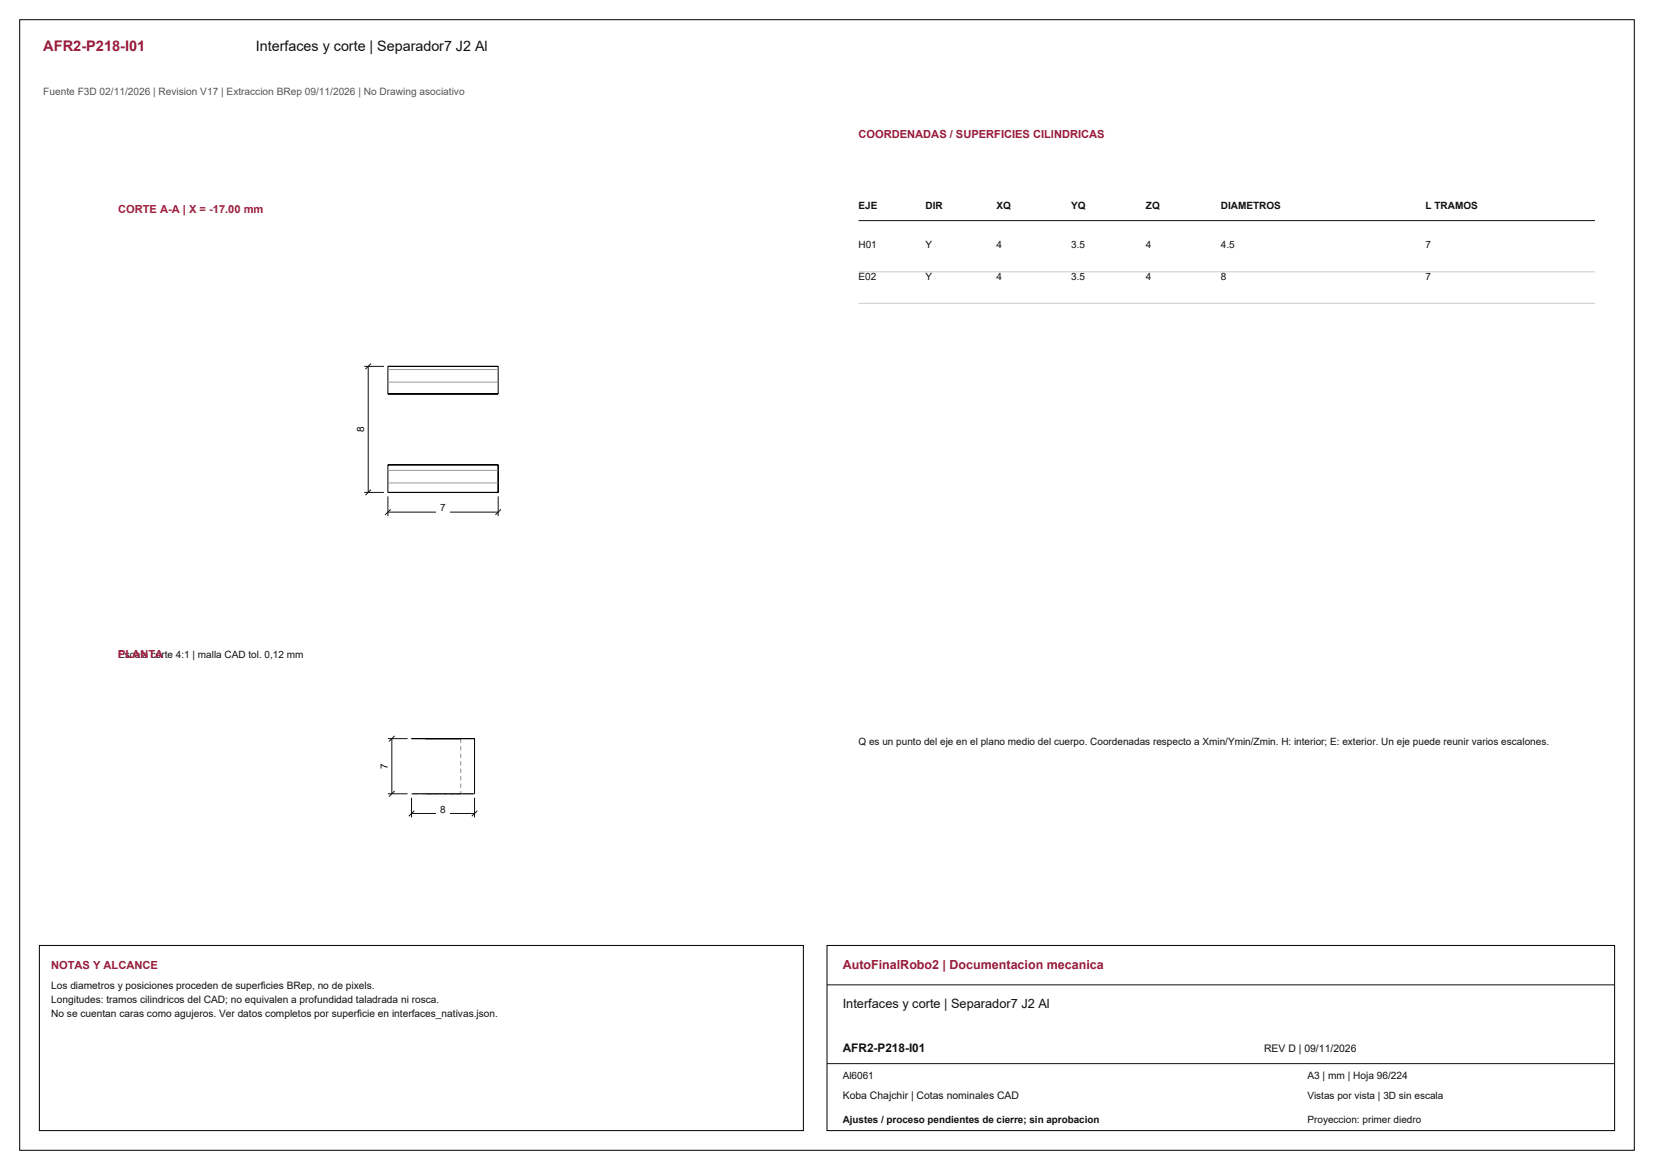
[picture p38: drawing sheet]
<svg xmlns="http://www.w3.org/2000/svg" width="420mm" height="297mm" viewBox="0 0 420 297" stroke-linecap="round" stroke-linejoin="round" font-family="sans-serif">
<defs><g id="words">
<text font-size="3.7" fill="#981b39" x="11" y="13">AFR2-P218-I01</text>
<text font-size="3.6" fill="#111" x="65" y="13">Interfaces y corte | Separador7 J2 Al</text>
<text font-size="3.2" fill="#981b39" x="214" y="246">AutoFinalRobo2 | Documentacion mecanica</text>
<text font-size="3.2" fill="#111" x="214" y="256">Interfaces y corte | Separador7 J2 Al</text>
<text font-size="3" fill="#111" x="214" y="267">AFR2-P218-I01</text>
<g font-size="2.8" fill="#981b39">
<text x="218" y="35">COORDENADAS / SUPERFICIES CILINDRICAS</text>
<text x="13" y="246">NOTAS Y ALCANCE</text>
</g>
<g font-size="2.8" fill="#a91843">
<text x="30" y="54">CORTE A-A | X = -17.00 mm</text>
<text x="30" y="167">PLANTA</text>
</g>
<text font-size="2.6" fill="#555" x="11" y="24">Fuente F3D 02/11/2026 | Revision V17 | Extraccion BRep 09/11/2026 | No Drawing asociativo</text>
<g font-size="2.6" fill="#111">
<text x="13" y="251">Los diametros y posiciones proceden de superficies BRep, no de pixels.</text>
<text x="13" y="254.6">Longitudes: tramos cilindricos del CAD; no equivalen a profundidad taladrada ni rosca.</text>
<text x="13" y="258.2">No se cuentan caras como agujeros. Ver datos completos por superficie en interfaces_nativas.json.</text>
<text x="321" y="267">REV D | 09/11/2026</text>
<text x="332" y="274">A3 | mm | Hoja 96/224</text>
<text x="214" y="279">Koba Chajchir | Cotas nominales CAD</text>
</g>
<g font-size="2.5" fill="#111">
<text x="218" y="53">EJE</text>
<text x="235" y="53">DIR</text>
<text x="253" y="53">XQ</text>
<text x="272" y="53">YQ</text>
<text x="291" y="53">ZQ</text>
<text x="310" y="53">DIAMETROS</text>
<text x="362" y="53">L TRAMOS</text>
<text x="218" y="63">H01</text>
<text x="235" y="63">Y</text>
<text x="253" y="63">4</text>
<text x="272" y="63">3.5</text>
<text x="291" y="63">4</text>
<text x="310" y="63">4.5</text>
<text x="362" y="63">7</text>
<text x="218" y="71">E02</text>
<text x="235" y="71">Y</text>
<text x="253" y="71">4</text>
<text x="272" y="71">3.5</text>
<text x="291" y="71">4</text>
<text x="310" y="71">8</text>
<text x="362" y="71">7</text>
<text x="111.8" y="129.8">7</text>
<text x="30" y="167">Escala corte 4:1 | malla CAD tol. 0,12 mm</text>
<text x="218" y="189">Q es un punto del eje en el plano medio del cuerpo. Coordenadas respecto a Xmin/Ymin/Zmin. H: interior; E: exterior. Un eje puede reunir varios escalones.</text>
<text x="111.8" y="206.3">8</text>
<text x="214" y="274">Al6061</text>
<text x="332" y="279">Vistas por vista | 3D sin escala</text>
<text x="214" y="285">Ajustes / proceso pendientes de cierre; sin aprobacion</text>
<text x="332" y="285">Proyeccion: primer diedro</text>
</g>
<g font-size="2.5">
<text x="92.5" y="109.7" transform="rotate(-90 92.5 109.7)">8</text>
<text x="98.5" y="195.2" transform="rotate(-90 98.5 195.2)">7</text>
</g>
</g></defs>
<path d="M5 5h410v287h-410zM98.5 93h28v7h-28zM98.5 118h28v7h-28z" fill="none" stroke="#000" stroke-width=".25"/>
<path d="M98.5 126v5M98.5 130h28M99.2 129.3l-1.4 1.4M126.5 126v5M127.2 129.3l-1.4 1.4" fill="none" stroke="#111" stroke-width=".25"/>
<path d="M110.8 127.9h3.4v3h-3.4z" fill-rule="evenodd" fill="#fff"/>
<path d="M92.5 93h5M93.5 93v32M94.2 92.3l-1.4 1.4M92.5 125h5M94.2 124.3l-1.4 1.4" fill="none" stroke="#111" stroke-width=".25"/>
<path d="M89.7 107.6h3.2v2.8h-3.2z" fill-rule="evenodd" fill="#fff"/>
<path d="M98.5 97h28M98.5 93.8h28M98.5 119.4h28M98.5 122.6h28" fill="none" stroke="#9a9a9a" stroke-width=".25"/>
<g fill="none" stroke="#8c8c8c" stroke-width=".25" stroke-dasharray="1.1 .8" stroke-linecap="butt">
<path d="M117 187.5v14M104.5 201.5h.2M104.7 201.5h-.2M105.4 201.5h-.7M106.5 201.5h-1.1M108 201.5h-1.5M108 201.5h.2M108.2 201.5h.7M108.2 201.5h-.2M108.9 201.5h1M108.9 201.5h-.7M109.7 201.5h-1.7"/>
<path d="M109.9 201.5h1.2M109.9 201.5h-1M111.1 201.5h1.4M111.1 201.5h-1.2M111.5 201.5h-1.8M112.5 201.5h1.4M112.5 201.5h-1.4M113.5 201.5h-2M113.9 201.5h1.2M113.9 201.5h-1.4M115.1 201.5h1M115.1 201.5h-1.2"/>
<path d="M115.3 201.5h-1.8M116.1 201.5h.7M116.1 201.5h-1M116.8 201.5h.2M116.8 201.5h-.7M117 201.5h-.2M117 201.5h-1.7M118.5 201.5h-1.5M119.6 201.5h-1.1M120.3 201.5h.2M120.3 201.5h-.7M120.5 201.5h-.2"/>
</g>
<path d="M104.5 187.5h16v14M104.7 201.5h15.6" fill="none" stroke="#000" stroke-width=".25"/>
<path d="M104.5 202.5v5M104.5 206.5h16M105.2 205.8l-1.4 1.4M120.5 202.5v5M121.2 205.8l-1.4 1.4" fill="none" stroke="#111" stroke-width=".25"/>
<path d="M110.8 204.4h3.4v3h-3.4z" fill-rule="evenodd" fill="#fff"/>
<path d="M98.5 187.5h5M99.5 187.5v14M100.2 186.8l-1.4 1.4M98.5 201.5h5M100.2 200.8l-1.4 1.4" fill="none" stroke="#111" stroke-width=".25"/>
<path d="M95.7 193.1h3.2v2.8h-3.2z" fill-rule="evenodd" fill="#fff"/>
<path d="M218 56h187M210 250h200M210 270h200" fill="none" stroke="#111" stroke-width=".25"/>
<path d="M218 69h187M218 77h187" fill="none" stroke="#ccc" stroke-width=".25"/>
<path d="M10 240h194v47h-194zM210 240h200v47h-200z" fill="none" stroke="#000" stroke-width=".25"/>
<use href="#words"/>
</svg>
